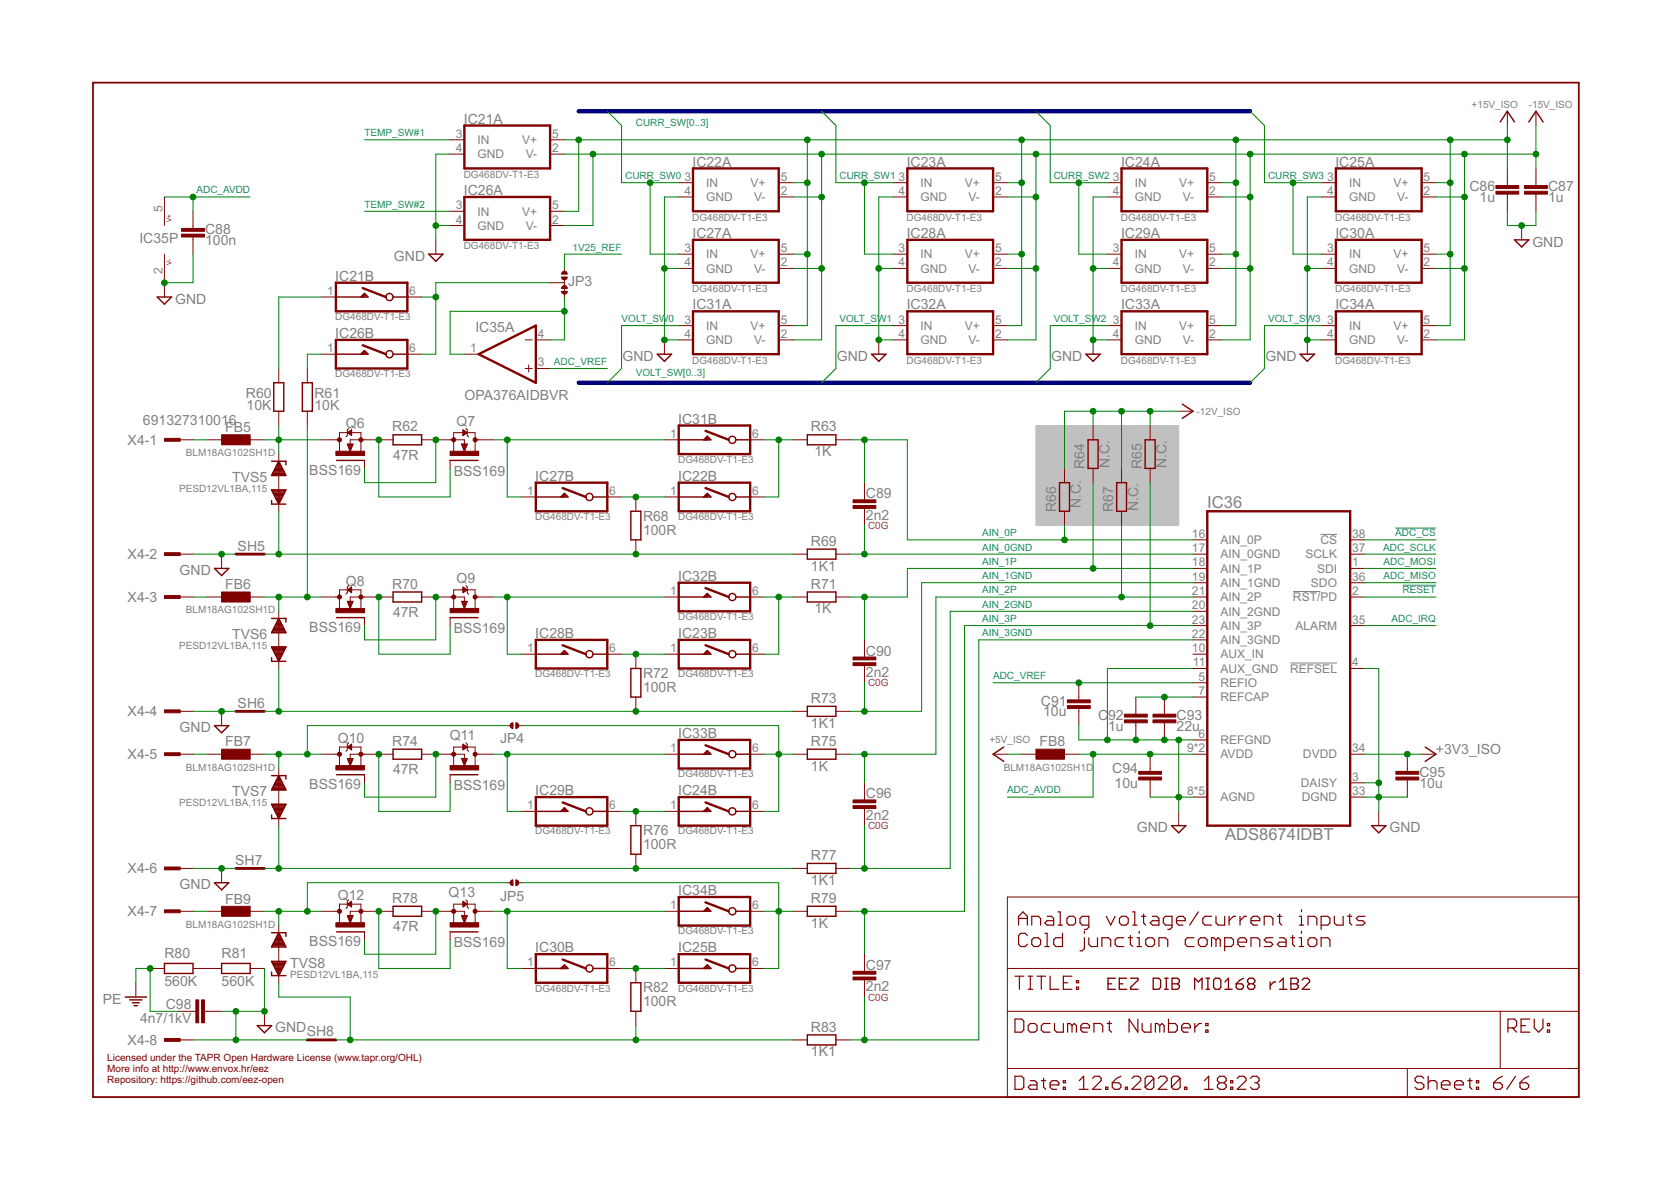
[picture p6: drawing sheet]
<svg xmlns="http://www.w3.org/2000/svg" width="297mm" height="210mm" viewBox="0 0 297 210" stroke-linecap="round" stroke-linejoin="round" font-family="sans-serif">
<defs><g id="words">
<g font-size="2.9" fill="#808080">
<text x="214.6" y="90.2">IC36</text>
<text x="217.8" y="149.3">ADS8674IDBT</text>
</g>
<g font-size="2.5" fill="#808080">
<text x="82.5" y="22">IC21A</text>
<text x="123.1" y="29.6">IC22A</text>
<text x="161.2" y="29.6">IC23A</text>
<text x="199.3" y="29.6">IC24A</text>
<text x="237.4" y="29.6">IC25A</text>
<text x="82.5" y="34.7">IC26A</text>
<text x="261.2" y="34">C86</text>
<text x="263" y="35.9">1u</text>
<text x="275.2" y="35.9">1u</text>
<text x="275.2" y="34">C87</text>
<text x="36.5" y="41.6">C88</text>
<text x="24.8" y="43.3">IC35P</text>
<text x="36.5" y="43.5">100n</text>
<text x="70" y="46.3">GND</text>
<text x="123.1" y="42.3">IC27A</text>
<text x="161.2" y="42.3">IC28A</text>
<text x="199.3" y="42.3">IC29A</text>
<text x="237.4" y="42.3">IC30A</text>
<text x="272.4" y="43.9">GND</text>
<text x="59.6" y="49.9">IC21B</text>
<text x="101" y="50.9">JP3</text>
<text x="31.1" y="54.1">GND</text>
<text x="84.5" y="59">IC35A</text>
<text x="123.1" y="55">IC31A</text>
<text x="161.2" y="55">IC32A</text>
<text x="199.3" y="55">IC33A</text>
<text x="237.4" y="55">IC34A</text>
<text x="59.6" y="60.1">IC26B</text>
<text x="110.7" y="64.2">GND</text>
<text x="148.8" y="64.2">GND</text>
<text x="186.8" y="64.2">GND</text>
<text x="224.9" y="64.2">GND</text>
<text x="43.7" y="70.7">R60</text>
<text x="55.9" y="70.7">R61</text>
<text x="82.6" y="71.1">OPA376AIDBVR</text>
<text x="25.4" y="75.5">691327310016</text>
<text x="40" y="76.8">FB5</text>
<text x="43.8" y="72.8">10K</text>
<text x="55.9" y="72.8">10K</text>
<text x="61.5" y="76.1">Q6</text>
<text x="69.7" y="76.7">R62</text>
<text x="81.1" y="75.6">Q7</text>
<text x="120.6" y="75.3">IC31B</text>
<text x="144.1" y="76.7">R63</text>
<text x="22.7" y="79.1">X4-1</text>
<text x="69.9" y="81.7">47R</text>
<text x="144.8" y="81.1">1K</text>
<text x="192.8" y="83.4" transform="rotate(-90 192.8 83.4)">R64</text>
<text x="197.2" y="83.3" transform="rotate(-90 197.2 83.3)">N.C.</text>
<text x="203" y="83.4" transform="rotate(-90 203 83.4)">R65</text>
<text x="207.4" y="83.3" transform="rotate(-90 207.4 83.3)">N.C.</text>
<text x="41.3" y="85.7">TVS5</text>
<text x="55" y="84.4">BSS169</text>
<text x="80.7" y="84.5">BSS169</text>
<text x="95.2" y="85.5">IC27B</text>
<text x="120.6" y="85.5">IC22B</text>
<text x="153.9" y="88.6">C89</text>
<text x="114.3" y="95.1">100R</text>
<text x="114.3" y="92.5">R68</text>
<text x="153.9" y="92.4">2n2</text>
<text x="187.7" y="91" transform="rotate(-90 187.7 91)">R66</text>
<text x="192.1" y="90.2" transform="rotate(-90 192.1 90.2)">N.C.</text>
<text x="197.9" y="91" transform="rotate(-90 197.9 91)">R67</text>
<text x="202.3" y="90.9" transform="rotate(-90 202.3 90.9)">N.C.</text>
<text x="22.7" y="99.4">X4-2</text>
<text x="42.2" y="97.9">SH5</text>
<text x="144.1" y="101.4">1K1</text>
<text x="144.1" y="97">R69</text>
<text x="22.7" y="107">X4-3</text>
<text x="31.9" y="102.2">GND</text>
<text x="40" y="104.7">FB6</text>
<text x="61.5" y="104.1">Q8</text>
<text x="69.7" y="104.6">R70</text>
<text x="81.1" y="103.6">Q9</text>
<text x="120.6" y="103.2">IC32B</text>
<text x="144.1" y="104.6">R71</text>
<text x="41.3" y="113.6">TVS6</text>
<text x="55" y="112.3">BSS169</text>
<text x="69.9" y="109.7">47R</text>
<text x="80.7" y="112.5">BSS169</text>
<text x="95.2" y="113.4">IC28B</text>
<text x="120.6" y="113.4">IC23B</text>
<text x="144.8" y="109">1K</text>
<text x="153.9" y="116.5">C90</text>
<text x="42.2" y="125.8">SH6</text>
<text x="114.3" y="123">100R</text>
<text x="114.3" y="120.5">R72</text>
<text x="144.1" y="124.9">R73</text>
<text x="153.9" y="120.3">2n2</text>
<text x="185" y="125.4">C91</text>
<text x="22.7" y="127.3">X4-4</text>
<text x="31.9" y="130.1">GND</text>
<text x="79.9" y="131.5">Q11</text>
<text x="120.6" y="131.2">IC33B</text>
<text x="144.1" y="129.3">1K1</text>
<text x="185.4" y="127.3">10u</text>
<text x="195.2" y="127.9">C</text>
<text x="197" y="129.9">1u</text>
<text x="197" y="127.9">92</text>
<text x="209.2" y="129.9">22u</text>
<text x="209.2" y="127.9">C93</text>
<text x="22.7" y="134.9">X4-5</text>
<text x="40" y="132.7">FB7</text>
<text x="60.1" y="132">Q10</text>
<text x="69.7" y="132.5">R74</text>
<text x="69.9" y="137.6">47R</text>
<text x="88.9" y="132.1">JP4</text>
<text x="144.1" y="137">1K</text>
<text x="144.1" y="132.5">R75</text>
<text x="184.8" y="132.7">FB8</text>
<text x="197.7" y="137.5">C94</text>
<text x="255.2" y="134">+3V3_ISO</text>
<text x="41.3" y="141.5">TVS7</text>
<text x="55" y="140.3">BSS169</text>
<text x="80.7" y="140.4">BSS169</text>
<text x="95.2" y="141.3">IC29B</text>
<text x="120.6" y="141.3">IC24B</text>
<text x="153.9" y="141.9">C96</text>
<text x="198.1" y="140">10u</text>
<text x="252.3" y="140">10u</text>
<text x="252.3" y="138.1">C95</text>
<text x="114.3" y="148.4">R76</text>
<text x="153.9" y="145.7">2n2</text>
<text x="202.1" y="147.9">GND</text>
<text x="247" y="147.9">GND</text>
<text x="22.7" y="155.2">X4-6</text>
<text x="41.8" y="153.7">SH7</text>
<text x="114.3" y="150.9">100R</text>
<text x="144.1" y="152.9">R77</text>
<text x="31.9" y="158">GND</text>
<text x="40" y="160.6">FB9</text>
<text x="60.1" y="159.9">Q12</text>
<text x="69.7" y="160.5">R78</text>
<text x="79.7" y="159.4">Q13</text>
<text x="88.9" y="160.1">JP5</text>
<text x="120.6" y="159.1">IC34B</text>
<text x="144.1" y="157.3">1K1</text>
<text x="144.1" y="160.5">R79</text>
<text x="22.7" y="162.9">X4-7</text>
<text x="69.9" y="165.5">47R</text>
<text x="144.1" y="164.9">1K</text>
<text x="29.2" y="170.2">R80</text>
<text x="39.4" y="170.2">R81</text>
<text x="51.6" y="172">TVS8</text>
<text x="55" y="168.2">BSS169</text>
<text x="80.7" y="168.3">BSS169</text>
<text x="95.2" y="169.3">IC30B</text>
<text x="120.6" y="169.3">IC25B</text>
<text x="153.9" y="172.4">C97</text>
<text x="18.3" y="178.5">PE</text>
<text x="29.2" y="175.3">560K</text>
<text x="29.5" y="179.4">C98</text>
<text x="39.4" y="175.3">560K</text>
<text x="114.3" y="178.9">100R</text>
<text x="114.3" y="176.3">R82</text>
<text x="153.9" y="176.2">2n2</text>
<text x="22.7" y="185.7">X4-8</text>
<text x="24.9" y="181.9">4n7/1kV</text>
<text x="48.9" y="183.4">GND</text>
<text x="54.5" y="184.2">SH8</text>
<text x="144.1" y="183.3">R83</text>
<text x="144.1" y="187.8">1K1</text>
</g>
<g font-size="2.1" fill="#808080">
<text x="81" y="24.5">3</text>
<text x="81" y="27">4</text>
<text x="84.9" y="25.6">IN</text>
<text x="84.9" y="28.2">GND</text>
<text x="92.8" y="25.6">V+</text>
<text x="93.4" y="28.2">V-</text>
<text x="98.2" y="24.5">5</text>
<text x="98.2" y="27">2</text>
<text x="121.7" y="32.1">3</text>
<text x="121.7" y="34.7">4</text>
<text x="125.5" y="33.2">IN</text>
<text x="125.5" y="35.8">GND</text>
<text x="133.4" y="33.2">V+</text>
<text x="134.1" y="35.8">V-</text>
<text x="138.8" y="32.1">5</text>
<text x="138.8" y="34.7">2</text>
<text x="159.7" y="32.1">3</text>
<text x="159.7" y="34.7">4</text>
<text x="163.6" y="33.2">IN</text>
<text x="163.6" y="35.8">GND</text>
<text x="171.5" y="33.2">V+</text>
<text x="172.2" y="35.8">V-</text>
<text x="176.9" y="32.1">5</text>
<text x="176.9" y="34.7">2</text>
<text x="197.8" y="32.1">3</text>
<text x="197.8" y="34.7">4</text>
<text x="201.7" y="33.2">IN</text>
<text x="201.7" y="35.8">GND</text>
<text x="209.6" y="33.2">V+</text>
<text x="210.3" y="35.8">V-</text>
<text x="215" y="32.1">5</text>
<text x="215" y="34.7">2</text>
<text x="235.9" y="32.1">3</text>
<text x="235.9" y="34.7">4</text>
<text x="239.8" y="33.2">IN</text>
<text x="239.8" y="35.8">GND</text>
<text x="247.7" y="33.2">V+</text>
<text x="248.4" y="35.8">V-</text>
<text x="253.1" y="32.1">5</text>
<text x="253.1" y="34.7">2</text>
<text x="28.9" y="37.8" transform="rotate(-90 28.9 37.8)">5</text>
<text x="81" y="37.2">3</text>
<text x="81" y="39.7">4</text>
<text x="84.9" y="38.3">IN</text>
<text x="84.9" y="40.8">GND</text>
<text x="92.8" y="38.3">V+</text>
<text x="93.4" y="40.8">V-</text>
<text x="98.2" y="37.2">5</text>
<text x="98.2" y="39.7">2</text>
<text x="121.7" y="44.8">3</text>
<text x="121.7" y="47.3">4</text>
<text x="125.5" y="45.9">IN</text>
<text x="133.4" y="45.9">V+</text>
<text x="138.8" y="44.8">5</text>
<text x="138.8" y="47.3">2</text>
<text x="159.7" y="44.8">3</text>
<text x="159.7" y="47.3">4</text>
<text x="163.6" y="45.9">IN</text>
<text x="171.5" y="45.9">V+</text>
<text x="176.9" y="44.8">5</text>
<text x="176.9" y="47.3">2</text>
<text x="197.8" y="44.8">3</text>
<text x="197.8" y="47.3">4</text>
<text x="201.7" y="45.9">IN</text>
<text x="209.6" y="45.9">V+</text>
<text x="215" y="44.8">5</text>
<text x="215" y="47.3">2</text>
<text x="235.9" y="44.8">3</text>
<text x="235.9" y="47.3">4</text>
<text x="239.8" y="45.9">IN</text>
<text x="247.7" y="45.9">V+</text>
<text x="253.1" y="44.8">5</text>
<text x="253.1" y="47.3">2</text>
<text x="28.9" y="48.7" transform="rotate(-90 28.9 48.7)">2</text>
<text x="58.2" y="52.4">1</text>
<text x="72.8" y="52.4">6</text>
<text x="125.5" y="48.5">GND</text>
<text x="134.1" y="48.5">V-</text>
<text x="163.6" y="48.5">GND</text>
<text x="172.2" y="48.5">V-</text>
<text x="201.7" y="48.5">GND</text>
<text x="210.3" y="48.5">V-</text>
<text x="239.8" y="48.5">GND</text>
<text x="248.4" y="48.5">V-</text>
<text x="121.7" y="57.5">3</text>
<text x="125.5" y="58.6">IN</text>
<text x="133.4" y="58.6">V+</text>
<text x="138.8" y="57.5">5</text>
<text x="159.7" y="57.5">3</text>
<text x="163.6" y="58.6">IN</text>
<text x="171.5" y="58.6">V+</text>
<text x="176.9" y="57.5">5</text>
<text x="197.8" y="57.5">3</text>
<text x="201.7" y="58.6">IN</text>
<text x="209.6" y="58.6">V+</text>
<text x="215" y="57.5">5</text>
<text x="235.9" y="57.5">3</text>
<text x="239.8" y="58.6">IN</text>
<text x="247.7" y="58.6">V+</text>
<text x="253.1" y="57.5">5</text>
<text x="58.2" y="62.6">1</text>
<text x="72.8" y="62.6">6</text>
<text x="83.6" y="62.6">1</text>
<text x="95.6" y="60">4</text>
<text x="95.6" y="65.1">3</text>
<text x="121.7" y="60">4</text>
<text x="125.5" y="61.2">GND</text>
<text x="134.1" y="61.2">V-</text>
<text x="138.8" y="60">2</text>
<text x="159.7" y="60">4</text>
<text x="163.6" y="61.2">GND</text>
<text x="172.2" y="61.2">V-</text>
<text x="176.9" y="60">2</text>
<text x="197.8" y="60">4</text>
<text x="201.7" y="61.2">GND</text>
<text x="210.3" y="61.2">V-</text>
<text x="215" y="60">2</text>
<text x="235.9" y="60">4</text>
<text x="239.8" y="61.2">GND</text>
<text x="248.4" y="61.2">V-</text>
<text x="253.1" y="60">2</text>
<text x="119.1" y="77.8">1</text>
<text x="133.7" y="77.8">6</text>
<text x="93.7" y="88">1</text>
<text x="108.3" y="88">6</text>
<text x="119.1" y="88">1</text>
<text x="133.7" y="88">6</text>
<text x="211.9" y="95.6">16</text>
<text x="240.4" y="95.6">38</text>
<text x="211.9" y="98.1">17</text>
<text x="211.9" y="100.7">18</text>
<text x="217" y="96.7">AIN_0P</text>
<text x="217" y="99.3">AIN_0GND</text>
<text x="217" y="101.8">AIN_1P</text>
<text x="232.1" y="99.3">SCLK</text>
<text x="234.1" y="101.8">SDI</text>
<text x="234.7" y="96.7">CS</text>
<text x="240.4" y="100.7">1</text>
<text x="240.4" y="98.1">37</text>
<text x="119.1" y="105.8">1</text>
<text x="133.7" y="105.8">6</text>
<text x="211.9" y="103.2">19</text>
<text x="211.9" y="105.8">21</text>
<text x="217" y="104.3">AIN_1GND</text>
<text x="217" y="106.9">AIN_2P</text>
<text x="229.8" y="106.9">RST/PD</text>
<text x="233" y="104.3">SDO</text>
<text x="240.4" y="105.8">2</text>
<text x="240.4" y="103.2">36</text>
<text x="211.9" y="108.3">20</text>
<text x="211.9" y="113.4">22</text>
<text x="211.9" y="110.8">23</text>
<text x="217" y="109.4">AIN_2GND</text>
<text x="217" y="112">AIN_3P</text>
<text x="230.3" y="112">ALARM</text>
<text x="240.4" y="110.8">35</text>
<text x="93.7" y="115.9">1</text>
<text x="108.3" y="115.9">6</text>
<text x="119.1" y="115.9">1</text>
<text x="133.7" y="115.9">6</text>
<text x="211.9" y="115.9">10</text>
<text x="212" y="118.5">11</text>
<text x="217" y="117">AUX_IN</text>
<text x="217" y="119.6">AUX_GND</text>
<text x="217" y="114.5">AIN_3GND</text>
<text x="229.4" y="119.6">REFSEL</text>
<text x="240.4" y="118.5">4</text>
<text x="213.1" y="121">5</text>
<text x="213.1" y="123.5">7</text>
<text x="217" y="122.1">REFIO</text>
<text x="217" y="124.6">REFCAP</text>
<text x="213.1" y="131.1">6</text>
<text x="119.1" y="133.7">1</text>
<text x="133.7" y="133.7">6</text>
<text x="211" y="133.7">9*2</text>
<text x="217" y="132.3">REFGND</text>
<text x="217" y="134.8">AVDD</text>
<text x="231.6" y="134.8">DVDD</text>
<text x="240.4" y="133.7">34</text>
<text x="93.7" y="143.8">1</text>
<text x="108.3" y="143.8">6</text>
<text x="119.1" y="143.8">1</text>
<text x="133.7" y="143.8">6</text>
<text x="211" y="141.3">8*5</text>
<text x="217" y="142.4">AGND</text>
<text x="231.3" y="139.9">DAISY</text>
<text x="231.4" y="142.4">DGND</text>
<text x="240.4" y="138.8">3</text>
<text x="240.4" y="141.3">33</text>
<text x="119.1" y="161.6">1</text>
<text x="133.7" y="161.6">6</text>
<text x="93.7" y="171.8">1</text>
<text x="108.3" y="171.8">6</text>
<text x="119.1" y="171.8">1</text>
<text x="133.7" y="171.8">6</text>
</g>
<g font-size="1.8" fill="#008080">
<text x="113" y="22.3">CURR_SW[0..3]</text>
<text x="64.8" y="24.2">TEMP_SW#1</text>
<text x="34.9" y="34.4">ADC_AVDD</text>
<text x="111.1" y="31.8">CURR_SW0</text>
<text x="149.2" y="31.8">CURR_SW1</text>
<text x="187.3" y="31.8">CURR_SW2</text>
<text x="225.4" y="31.8">CURR_SW3</text>
<text x="64.8" y="36.9">TEMP_SW#2</text>
<text x="101.8" y="44.5">1V25_REF</text>
<text x="110.5" y="57.2">VOLT_SW0</text>
<text x="149.2" y="57.2">VOLT_SW1</text>
<text x="187.3" y="57.2">VOLT_SW2</text>
<text x="225.4" y="57.2">VOLT_SW3</text>
<text x="98.5" y="64.8">ADC_VREF</text>
<text x="113" y="66.7">VOLT_SW[0..3]</text>
<text x="174.6" y="95.3">AIN_0P</text>
<text x="248" y="95.3">ADC_CS</text>
<text x="174.6" y="100.4">AIN_1P</text>
<text x="174.6" y="97.9">AIN_0GND</text>
<text x="245.9" y="97.9">ADC_SCLK</text>
<text x="246" y="100.4">ADC_MOSI</text>
<text x="174.6" y="105.5">AIN_2P</text>
<text x="174.6" y="102.9">AIN_1GND</text>
<text x="246" y="102.9">ADC_MISO</text>
<text x="249.3" y="105.5">RESET</text>
<text x="174.6" y="110.6">AIN_3P</text>
<text x="174.6" y="113.1">AIN_3GND</text>
<text x="174.6" y="108">AIN_2GND</text>
<text x="247.4" y="110.6">ADC_IRQ</text>
<text x="176.5" y="120.7">ADC_VREF</text>
<text x="179.1" y="141">ADC_AVDD</text>
</g>
<g font-size="1.8" fill="#808080">
<text x="261.6" y="19.1">+15V_ISO</text>
<text x="271.8" y="19.1">-15V_ISO</text>
<text x="82.4" y="31.6">DG468DV-T1-E3</text>
<text x="123.1" y="39.2">DG468DV-T1-E3</text>
<text x="161.2" y="39.2">DG468DV-T1-E3</text>
<text x="199.3" y="39.2">DG468DV-T1-E3</text>
<text x="237.3" y="39.2">DG468DV-T1-E3</text>
<text x="82.4" y="44.3">DG468DV-T1-E3</text>
<text x="123.1" y="51.9">DG468DV-T1-E3</text>
<text x="161.2" y="51.9">DG468DV-T1-E3</text>
<text x="199.3" y="51.9">DG468DV-T1-E3</text>
<text x="237.3" y="51.9">DG468DV-T1-E3</text>
<text x="59.6" y="56.9">DG468DV-T1-E3</text>
<text x="123.1" y="64.6">DG468DV-T1-E3</text>
<text x="161.2" y="64.6">DG468DV-T1-E3</text>
<text x="199.3" y="64.6">DG468DV-T1-E3</text>
<text x="237.3" y="64.6">DG468DV-T1-E3</text>
<text x="59.6" y="67.1">DG468DV-T1-E3</text>
<text x="212.7" y="73.7">-12V_ISO</text>
<text x="33" y="81.1">BLM18AG102SH1D</text>
<text x="120.6" y="82.3">DG468DV-T1-E3</text>
<text x="31.8" y="87.4">PESD12VL1BA,115</text>
<text x="95.2" y="92.4">DG468DV-T1-E3</text>
<text x="120.6" y="92.4">DG468DV-T1-E3</text>
<text x="33" y="109">BLM18AG102SH1D</text>
<text x="120.6" y="110.2">DG468DV-T1-E3</text>
<text x="31.8" y="115.4">PESD12VL1BA,115</text>
<text x="95.2" y="120.4">DG468DV-T1-E3</text>
<text x="120.6" y="120.4">DG468DV-T1-E3</text>
<text x="33" y="137">BLM18AG102SH1D</text>
<text x="175.9" y="132.1">+5V_ISO</text>
<text x="178.4" y="137">BLM18AG102SH1D</text>
<text x="31.8" y="143.3">PESD12VL1BA,115</text>
<text x="120.6" y="138.2">DG468DV-T1-E3</text>
<text x="95.2" y="148.3">DG468DV-T1-E3</text>
<text x="120.6" y="148.3">DG468DV-T1-E3</text>
<text x="33" y="164.9">BLM18AG102SH1D</text>
<text x="120.6" y="166.1">DG468DV-T1-E3</text>
<text x="51.6" y="173.8">PESD12VL1BA,115</text>
<text x="95.2" y="176.2">DG468DV-T1-E3</text>
<text x="120.6" y="176.2">DG468DV-T1-E3</text>
</g>
<g font-size="1.8" fill="#800080">
<text x="154.3" y="94">C0G</text>
<text x="154.3" y="122">C0G</text>
<text x="154.3" y="147.4">C0G</text>
<text x="154.3" y="177.8">C0G</text>
</g>
<g font-size="1.8" fill="#800000">
<text x="19.1" y="188.6">Licensed under the TAPR Open Hardware License (www.tapr.org/OHL)</text>
<text x="19.1" y="190.5">More info at http://www.envox.hr/eez</text>
<text x="19.1" y="192.4">Repository: https://github.com/eez-open</text>
</g>
<g font-size="1.1" fill="#800000">
<text x="30.5" y="39.5" transform="rotate(-90 30.5 39.5)">V+</text>
<text x="30.5" y="47.1" transform="rotate(-90 30.5 47.1)">V-</text>
</g>
</g></defs>
<path d="M184.1 75.6h25.4v17.8h-25.4z" fill="#c0c0c0" stroke="#c0c0c0" stroke-width=".18"/>
<path d="M234.7 95h3M229.4 117.8h8.3M229.8 105.1h4.9" fill="none" stroke="#808080" stroke-width=".18"/>
<g fill="none" stroke="#800000" stroke-width=".21">
<path d="M180.4 173.5h1.6M181.1 164.4v-1.5l.7-.8 .8 .8v1.5M181.1 163.2h1.5M181.2 173.5v2.3M182.6 166.3l-.4-.4h-.7l-.4 .4v1.5l.4 .4h.7l.4-.4M182.8 173.5h.8M182.8 175.8h.8M183.2 173.5v2.3M183.4 164.4v-1.5h1.2l.4 .3v1.2M183.8 166.7h.8l.4 .3v.8l-.4 .4h-.8l-.4-.4v-.8zM184.3 173.5h1.6M185.1 173.5v2.3"/>
<path d="M185.7 165.9h.4v2.3M185.7 168.2h.8M186.1 162.9h.8l.4 .3v1.2h-1.2l-.4-.4 .4-.4h1.2M186.7 173.5v2.3h1.5M188.1 164.4h.8M188.1 162.1h.4v2.3M188.9 165.9v2.3h-1.2l-.4-.4v-.8l.4-.3h1.2M189 174.7h.8M189.7 163.2l.3-.3h.8l.4 .3v.8l-.4 .4h-.8l-.3-.4zM190.6 173.5h-1.6v2.3h1.6M191.3 175.5h.4v.3h-.4zM191.3 174.3h.4v.4h-.4z"/>
<path d="M192.8 166.7v1.9l-.4 .4h-.4M192.8 165.5v.4M193.5 164.4h-1.1l-.4-.4v-.8l.4-.3h1.1v1.9l-.4 .4h-.3M193.5 166.7v1.1l.4 .4h1.2v-1.5M195.9 168.2v-1.5h1.1l.4 .3v1.2M196.7 162.9l.7 1.5 .8-1.5M199 163.2l.4-.3h.8l.4 .3v.8l-.4 .4h-.8l-.4-.4zM199.8 166.7h-1.2l-.4 .3v.8l.4 .4h1.2M200.6 166.7h.7M200.9 166.3v1.5l.4 .4M201.3 164.4h.8M201.3 162.1h.4v2.3"/>
<path d="M202.1 168.2h.8M202.1 166.7h.4v1.5M202.5 165.5v.4M202.9 162.9h.8M203.3 162.5v1.5l.4 .4M203.7 167l.4-.3h.8l.3 .3v.8l-.3 .4h-.8l-.4-.4zM204.9 162.9h.7l.4 .3v1.2h-1.1l-.5-.4 .5-.4h1.1M206 168.2v-1.5h1.2l.4 .3v1.2M208.3 164.4h-1.1l-.4-.4v-.8l.4-.3h1.1v1.9l-.3 .4h-.4M209.1 163.6h1.6v-.4l-.4-.3h-.8l-.4 .3v.8l.4 .4h.8M212.2 166.7h-1.1l-.4 .3v.8l.4 .4h1.1M213 162.1l-1.5 2.3"/>
<path d="M213 167l.4-.3h.8l.4 .3v.8l-.4 .4h-.8l-.4-.4zM215.4 162.9h-1.2l-.4 .3v.8l.4 .4h1.2M216.2 162.9v1.1l.3 .4h1.2v-1.5M216.2 167v1.2M216.2 167l-.4-.3h-.4v1.5M216.2 167l.3-.3 .4 .3v1.2M217.7 168.2h1.2l.4-.4v-.8l-.4-.3h-1.2v2.3M218.5 162.9v1.5M219.6 162.9h-.3l-.8 .7M220 167.4h1.6v-.4l-.4-.3h-.8l-.4 .3v.8l.4 .4h.8M220.4 162.9v1.5M221.6 162.9h-.4l-.8 .7"/>
<path d="M222.4 163.6h1.5v-.4l-.4-.3h-.7l-.4 .3v.8l.4 .4h.7M222.4 168.2v-1.5h1.1l.4 .3v1.2M224.7 164.4v-1.5h1.2l.4 .3v1.2M226.3 166.7h-1.2l-.4 .3 .4 .4h.8l.4 .4-.4 .4h-1.2M227.1 162.9h.7M227.5 162.5v1.5l.3 .4M227.5 166.7h.7l.4 .3v1.2h-1.1l-.4-.4 .4-.4h1.1M229.4 166.7h.8M229.8 166.3v1.5l.4 .4M230.9 162.9h.5v1.5M230.9 164.4h.8M230.9 166.7h.5v1.5"/>
<path d="M230.9 168.2h.8M231.4 161.7v.4M231.4 165.5v.4M232.5 164.4v-1.5h1.2l.4 .3v1.2M232.5 167l.4-.3h.8l.4 .3v.8l-.4 .4h-.8l-.4-.4zM234.8 164.4h1.2l.4-.4v-.8l-.4-.3h-1.2v2.3M234.8 168.2v-1.5h1.2l.4 .3v1.2M237.2 162.9v1.1l.4 .4h1.2v-1.5M239.5 162.9h.8M239.9 162.5v1.5l.4 .4M242.7 162.9h-1.2l-.4 .3 .4 .4h.8l.4 .4-.4 .4h-1.2M180.4 181.1h1.2l.4 .4v1.6l-.4 .4h-1.2z"/>
<path d="M180.4 191.3h1.2l.4 .4v1.5l-.4 .4h-1.2zM182.8 182.3l.4-.4h.7l.4 .4v.8l-.4 .4h-.7l-.4-.4zM183.2 192.1h.7l.4 .3v1.2h-1.1l-.4-.4 .4-.4h1.1M185.1 192.1h.8M185.5 191.7v1.5l.4 .4M186.7 192.8h1.5v-.4l-.4-.3h-.8l-.3 .3v.8l.3 .4h.8M186.7 181.9h-1.2l-.4 .4v.8l.4 .4h1.2M187.5 181.9v1.2l.3 .4h1.2v-1.6M189 193.2h.4v.4h-.4zM189 192.1h.4v.3h-.4zM190.6 182.3l-.4-.4h-.4v1.6M190.6 182.3l.4-.4 .3 .4v1.2"/>
<path d="M190.6 182.3v1.2M191.9 193.6h1.5M191.9 192.1l.7-.8v2.3M192.1 182.7h1.6v-.4l-.4-.4h-.8l-.4 .4v.8l.4 .4h.8M194.2 191.7l.4-.4h.8l.3 .4v.4l-1.5 1.5h1.5M194.5 183.5v-1.6h1.1l.4 .4v1.2M196.5 193.2h.4v.4h-.4zM196.8 181.9h.8M197.2 181.5v1.6l.4 .4M197.7 192.4h1.2l.4 .4v.4l-.4 .4h-.8l-.4-.4zM199.3 191.3l-.8 .4-.8 .7M200 193.2h.4v.4h-.4z"/>
<path d="M201.2 191.7l.4-.4h.8l.4 .4v.4l-1.6 1.5h1.6M202.3 181.1v2.4l-1.6-2.4v2.4M203 181.9v1.2l.4 .4h1.2v-1.6M205.1 191.7v1.5l-.4 .4h-.8l-.3-.4M205.1 191.7l-.4-.4h-.8l-.3 .4v1.5M205.1 191.7l-1.5 1.5M205.9 191.7l.4-.4h.8l.4 .4v.4l-1.6 1.5h1.6M206.2 182.3l-.4-.4h-.4v1.6M206.2 182.3v1.2M206.2 182.3l.3-.4 .4 .4v1.2M207.7 181.1v2.4h1.2l.4-.4v-.8l-.4-.4h-1.2M209.8 191.7v1.5l-.4 .4h-.8l-.4-.4"/>
<path d="M209.8 191.7l-.4-.4h-.8l-.4 .4v1.5M209.8 191.7l-1.6 1.5M210.1 182.7h1.5v-.4l-.4-.4h-.8l-.3 .4v.8l.3 .4h.8M210.6 193.2h.4v.4h-.4zM212.4 181.9v1.6M213.6 181.9h-.4l-.8 .8M214.1 193.6h1.5M214.1 192.1l.8-.8v2.3M214.3 183.1h.4v.4h-.4zM214.3 181.9h.4v.4h-.4zM216.8 192.4l-.4 .4v.4l.4 .4h.8l.4-.4v-.4l-.4-.4M216.8 192.4l-.4-.3v-.4l.4-.4h.8l.4 .4v.4l-.4 .3"/>
<path d="M216.8 192.4h.8M218.8 193.2h.3v.4h-.3zM218.8 192.1h.3v.3h-.3zM219.9 191.7l.4-.4h.8l.4 .4v.4l-1.6 1.5h1.6M222.3 191.7l.4-.4h.7l.4 .4v.4l-.4 .3M223 192.4h.4M223.4 192.4l.4 .4v.4l-.4 .4h-.7l-.4-.4M253.1 191.7l-.4-.4h-.8l-.4 .4v.4l.4 .3h.8l.4 .4v.4l-.4 .4h-.8l-.4-.4M253.9 192.4l.4-.3h.8l.3 .3v1.2M253.9 191.3v2.3M256.2 192.8h1.6v-.4l-.4-.3h-.8l-.4 .3v.8l.4 .4h.8M258.6 192.8h1.5v-.4l-.4-.3h-.7l-.4 .3v.8l.4 .4h.7"/>
<path d="M260.9 192.1h.8M261.3 191.7v1.5l.4 .4M262.4 193.2h.4v.4h-.4zM262.4 192.1h.4v.3h-.4zM265.5 192.4h1.2l.4 .4v.4l-.4 .4h-.8l-.4-.4zM267.1 191.3l-.8 .4-.8 .7M268.1 182.7h1.1l.4-.4v-.8l-.4-.4h-1.1v2.4M268.8 182.7l.8 .8M269.4 191.3l-1.6 2.3M270.2 192.4h1.2l.3 .4v.4l-.3 .4h-.8l-.4-.4zM270.4 182.3h.8M271.7 191.3l-.7 .4-.8 .7"/>
<path d="M271.9 181.1h-1.5v2.4h1.5M272.7 181.1v1.6l.8 .8 .8-.8v-1.6M275.1 183.1h.4v.4h-.4zM275.1 181.9h.4v.4h-.4z"/>
</g>
<path d="M16.5 14.7h264.1v180.3h-264.1z" fill="none" stroke="#800000" stroke-width=".32"/>
<g fill="none" stroke="#800000" stroke-width=".18">
<path d="M267.9 19.8v2.5M273 19.8v2.5M29.2 35v5.1M34.3 37.5v3.1M80 24.8h2.5M80 27.4h2.5M80 37.5h2.5M97.8 24.8h2.5M97.8 27.4h2.5M97.8 37.5h2.5M120.6 32.5h2.6M120.6 35h2.6"/>
<path d="M138.4 32.5h2.6M138.4 35h2.6M158.7 32.5h2.6M158.7 35h2.6M176.5 32.5h2.6M176.5 35h2.6M196.8 32.5h2.6M196.8 35h2.6M214.6 32.5h2.5M214.6 35h2.5M234.9 32.5h2.6M234.9 35h2.6"/>
<path d="M252.7 32.5h2.5M252.7 35h2.5M267.9 29.9v3.1M267.9 34.5v3M273 29.9v3.1M273 34.5v3M29.2 45.2v7.6M34.3 42.1v3.1M57.2 52.8h2.5M72.4 52.8h2.6M77.5 42.6v2.6M80 40.1h2.5"/>
<path d="M97.8 40.1h2.5M97.8 50.2h2.5M100.3 47.7v.8M100.3 49.5v3.3M120.6 57.9h2.6M120.6 45.2h2.6M120.6 47.7h2.6M138.4 57.9h2.6M138.4 45.2h2.6M138.4 47.7h2.6M158.7 57.9h2.6M158.7 45.2h2.6"/>
<path d="M158.7 47.7h2.6M176.5 57.9h2.6M176.5 45.2h2.6M176.5 47.7h2.6M196.8 57.9h2.6M196.8 45.2h2.6M196.8 47.7h2.6M214.6 57.9h2.5M214.6 45.2h2.5M214.6 47.7h2.5M234.9 57.9h2.6M234.9 45.2h2.6"/>
<path d="M234.9 47.7h2.6M252.7 57.9h2.5M252.7 45.2h2.5M252.7 47.7h2.5M270.5 40.1v2.5M31.8 78.2h2.5M36.9 78.2h2.5M44.5 78.2h2.5M49.6 65.5v2.5M49.6 73.1v2.5M54.6 65.5v2.5M54.6 73.1v2.5"/>
<path d="M57.2 78.2h3.1M57.2 62.9h2.5M61.7 78.9h1.1l-.5 1.3zM61.7 79h1M61.7 76.9l.8-.5v1zM61.8 79.1h.9M61.8 79.2h.9M61.9 79.3h.7M61.9 77h.6M61.9 76.8h.6M61.9 79.4h.6M62 79.6h.5"/>
<path d="M62 76.1l-.3 .3v1l-.2 .3M62 79.7h.5M62.1 79.8h.3M62.1 77.2h.4M62.1 76.7h.4M62.1 79.9h.3M62.3 77.3h.2M62.3 76.5h.2M62.5 77.4h.1M62.5 76.4h.1M69.9 78.2h-7.6v.9M72.4 62.9h2.6"/>
<path d="M75 78.2h7.5v.9M82 78.9h1.1l-.6 1.3zM82.1 79h1M82.1 79.1h.9M82.1 79.2h.9M82.2 79.3h.7M82.3 79.4h.6M82.3 79.6h.5M82.3 76.4l.8 .5-.8 .5zM82.3 77.4h.1M82.3 77.3h.2M82.3 77.2h.4"/>
<path d="M82.3 77h.6M82.3 76.8h.6M82.3 76.7h.4M82.3 76.5h.2M82.3 76.4h.1M82.3 79.7h.5M82.4 79.8h.3M82.4 79.9h.3M82.5 62.9h2.6M82.8 76.1l.3 .3v1l.2 .3M84.5 78.2h3.1M93.3 65.5h1.3"/>
<path d="M93.3 60.4h1.3M94 64.9v1.2M95.2 65.5h2.6M95.2 60.4h2.6M118.1 78.2h2.5M118.1 60.4v2.5M120.6 60.4h2.6M133.3 78.2h2.6M138.4 60.4h2.6M141 78.2h2.5M148.6 78.2h2.5M156.2 60.4v2.5"/>
<path d="M158.7 60.4h2.6M176.5 60.4h2.6M194.3 60.4v2.5M194.3 75.6v2.6M196.8 60.4h2.6M204.4 75.6v2.6M209.5 73.1h2.6M214.6 60.4h2.5M232.4 60.4v2.5M234.9 60.4h2.6M252.7 60.4h2.5M31.8 98.5h2.5"/>
<path d="M39.4 98.5v2.5M49.6 80.7v10.2M60.3 80.2v-3.3h3.9v3.3M62.2 80.1h.1M62.2 80.2h.1M64.8 81.8v1.4M80 81.8v1.4M82.5 80.1h.1M82.5 80.2h.1M84.5 80.2v-3.3h-3.9v3.3M92.7 88.3h2.5M107.9 88.3h2.6"/>
<path d="M113 88.3v2.6M113 95.9v2.6M118.1 88.3h2.5M133.3 88.3h2.6M141 98.5h2.5M148.6 98.5h2.5M153.7 85.8v3M153.7 90.4v3M189.2 83.2v2.6M189.2 90.9v2.5M194.3 83.2v2.6M199.4 83.2v2.6"/>
<path d="M199.4 90.9v2.5M204.4 83.2v2.6M212.1 95.9h2.5M212.1 98.5h2.5M240 95.9h2.5M240 98.5h2.5M31.8 106.1h2.5M36.9 106.1h2.5M44.5 106.1h2.5M49.6 108.6v10.2M57.2 106.1h3.1M60.3 108.1v-3.3h3.9v3.3"/>
<path d="M61.7 104.8l.8-.5v1zM61.7 106.9h1.1l-.5 1.2zM61.8 106.9h.9M61.8 107.1h.9M61.8 104.9h.7M61.8 107.2h.8M61.8 104.8h.7M61.9 107.3h.7M62 107.4h.5M62 104.1l-.3 .2v1l-.2 .3M62 107.5h.5M62 105h.5"/>
<path d="M62 104.6h.5M62.1 107.7h.3M62.1 107.8h.3M62.1 107.9h.2M62.2 105.1h.3M62.2 108h.1M62.2 104.5h.3M62.4 105.2h.1M62.4 104.4h.1M64.8 109.8v1.4M69.9 106.1h-7.6v.9M75 106.1h7.5v.9"/>
<path d="M80 109.8v1.4M82 106.9h1.1l-.6 1.2zM82.1 106.9h.9M82.1 107.1h.9M82.2 107.2h.8M82.2 107.3h.7M82.3 107.4h.5M82.3 104.3l.8 .5-.8 .5zM82.3 105.2h.1M82.3 105.1h.3M82.3 105h.5M82.3 104.9h.7"/>
<path d="M82.3 104.8h.7M82.3 104.6h.5M82.3 104.5h.3M82.3 104.4h.1M82.3 107.5h.5M82.4 107.7h.3M82.4 107.8h.3M82.5 107.9h.2M82.5 108h.1M82.8 104.1l.3 .2v1l.2 .3M84.5 106.1h3.1M84.5 108.1v-3.3h-3.9v3.3"/>
<path d="M92.7 116.3h2.5M107.9 116.3h2.6M113 116.3v2.5M118.1 106.1h2.5M118.1 116.3h2.5M133.3 106.1h2.6M133.3 116.3h2.6M141 106.1h2.5M148.6 106.1h2.5M153.7 113.7v3.1M153.7 118.3v3M212.1 101h2.5"/>
<path d="M212.1 106.1h2.5M212.1 118.8h2.5M212.1 116.3h2.5M212.1 103.6h2.5M212.1 108.6h2.5M212.1 113.7h2.5M212.1 111.2h2.5M240 101h2.5M240 106.1h2.5M240 118.8h2.5M240 103.6h2.5M240 111.2h2.5"/>
<path d="M31.8 134h2.5M31.8 126.4h2.5M36.9 134h2.5M39.4 126.4v2.6M44.5 134h2.5M49.6 136.6v10.1M57.2 134h3.1M60.3 136.1v-3.3h3.9v3.3M61.7 132.8l.8-.5v1zM61.7 134.8h1.1l-.5 1.3zM61.8 132.8h.7M61.8 134.9h.9"/>
<path d="M61.8 135h.9M61.9 135.2h.7M61.9 132.9h.6M61.9 135.3h.7M62 132.6h.5M62 135.4h.5M62 132l-.3 .3v1l-.2 .2M62 135.5h.5M62.1 133h.4M62.1 135.6h.3M62.1 135.8h.3M62.1 132.5h.4"/>
<path d="M62.2 135.9h.1M62.2 136h.1M62.3 133.1h.2M62.3 132.4h.2M62.4 133.2h.1M62.5 132.3h.1M64.8 137.7v1.4M69.9 134h-7.6v.9M75 134h7.5v.9M80 137.7v1.4M82 134.8h1.1l-.6 1.3zM82.1 134.9h.9"/>
<path d="M82.1 135h.9M82.2 135.2h.7M82.3 135.3h.6M82.3 132.3l.8 .5-.8 .5zM82.3 135.4h.5M82.3 133.2h.1M82.3 133.1h.2M82.3 133h.4M82.3 132.9h.6M82.3 132.8h.7M82.3 132.6h.5M82.3 132.5h.4"/>
<path d="M82.3 132.4h.2M82.3 132.3h.1M82.3 135.5h.5M82.4 135.6h.3M82.4 135.8h.3M82.5 135.9h.1M82.5 136h.1M82.8 132l.3 .3v1l.2 .2M84.5 134h3.1M84.5 136.1v-3.3h-3.9v3.3M90.2 129h.7M91.9 129h.8"/>
<path d="M113 123.9v2.5M118.1 134h2.5M133.3 134h2.6M141 134h2.5M141 126.4h2.5M148.6 134h2.5M148.6 126.4h2.5M153.7 139.1v3.1M176.5 134h2.6M181.6 134h2.5M189.2 134h2.6M191.8 121.3v3.1"/>
<path d="M191.8 125.9v3.1M201.9 123.9v3M201.9 128.5v3M204.4 134v3.1M204.4 138.6v3.1M207 123.9v3M207 128.5v3M212.1 121.3h2.5M212.1 131.5h2.5M212.1 123.9h2.5M212.1 134h2.5M240 139.1h2.5"/>
<path d="M240 134h2.5M250.2 134v3.1M250.2 138.6v3.1M252.7 134h2.5M31.8 154.3h2.5M39.4 154.3v2.6M62 159.9l-.3 .3v1l-.2 .3M82.8 159.9l.3 .3v1l.2 .3M90.2 156.9h.7M91.9 156.9h.8M92.7 144.2h2.5M107.9 144.2h2.6"/>
<path d="M113 144.2v2.5M113 151.8v2.5M118.1 144.2h2.5M133.3 144.2h2.6M141 154.3h2.5M148.6 154.3h2.5M153.7 143.7v3M179.1 159.4h101.5v35.6h-101.5zM209.5 144.2v2.5M212.1 141.7h2.5M240 141.7h2.5M245.1 144.2v2.5"/>
<path d="M24.2 174.7v2.5M26.7 172.1h2.5M31.8 179.7h3M31.8 162h2.5M34.3 172.1h5.1M36.3 179.7h3.1M36.9 162h2.5M44.5 172.1h2.5M44.5 162h2.5M47 179.7v2.6M49.6 164.5v10.2M57.2 162h3.1"/>
<path d="M60.3 164v-3.3h3.9v3.3M61.7 160.7l.8-.5v1zM61.7 162.7h1.1l-.5 1.3zM61.8 162.8h.9M61.8 160.7h.7M61.8 162.9h.9M61.8 163h.8M61.9 160.6h.6M61.9 163.2h.7M62 163.3h.5M62 160.8h.5M62 163.4h.5"/>
<path d="M62 163.5h.4M62.1 160.5h.4M62.1 163.6h.3M62.1 163.7h.3M62.1 161h.4M62.2 163.9h.1M62.2 164h.1M62.2 160.4h.3M62.3 161.1h.2M62.4 160.3h.1M64.8 165.6v1.4M69.9 162h-7.6v.9"/>
<path d="M75 162h7.5v.9M80 165.6v1.4M82 162.7h1.1l-.6 1.3zM82.1 162.8h1M82.1 162.9h.9M82.2 163h.8M82.2 163.2h.7M82.3 163.3h.5M82.3 160.2l.8 .5-.8 .5zM82.3 161.1h.2M82.3 161h.4M82.3 160.8h.5"/>
<path d="M82.3 160.7h.7M82.3 160.6h.6M82.3 160.5h.4M82.3 160.4h.3M82.3 160.3h.1M82.3 163.4h.5M82.4 163.5h.4M82.4 163.6h.3M82.5 163.7h.2M82.5 163.9h.1M82.5 164h.1M84.5 162h3.1"/>
<path d="M84.5 164v-3.3h-3.9v3.3M92.7 172.1h2.5M107.9 172.1h2.6M113 172.1v2.6M113 179.7v2.6M118.1 172.1h2.5M118.1 162h2.5M133.3 172.1h2.6M133.3 162h2.6M141 162h2.5M148.6 162h2.5M153.7 169.6v3"/>
<path d="M153.7 174.2v3M179.1 179.7h101.5M179.1 172.1h101.5M266.7 179.7v10.2M31.8 184.8h2.5M141 184.8h2.5M148.6 184.8h2.5M179.1 189.9h101.5M250.2 189.9v5.1"/>
</g>
<g fill="none" stroke="#800000" stroke-width=".23">
<path d="M197 174.9h.6M198.3 173.9h-1.3v1.9h1.3M199 174.9h.6M200.3 173.9h-1.3v1.9h1.3M201 173.9h1.3v.3l-1.3 1.3v.3h1.3M205 173.9h1l.3 .3v1.3l-.3 .3h-1zM207 173.9h.7M207 175.8h.7M207.3 173.9v1.9M208.3 173.9h1l.4 .3v.3l-.4 .4 .4 .3v.3l-.4 .3h-1zM208.3 174.9h1M212.4 175.8v-1.9l.6 .6 .7-.6v1.9"/>
<path d="M214.4 173.9h.6M214.4 175.8h.6M214.7 173.9v1.9M216 173.9h.7l.3 .3v1.3l-.3 .3h-.7l-.3-.3v-1.3zM217.7 175.8h1.3M217.7 174.5l.7-.6v1.9M219.8 174.9h.9l.3 .3v.3l-.3 .3h-.6l-.3-.3zM221 173.9l-.6 .3-.6 .7M222.1 174.9l-.3-.4v-.3l.3-.3h.6l.4 .3v.3l-.4 .4M222.1 174.9l-.3 .3v.3l.3 .3h.6l.4-.3v-.3l-.4-.3M222.1 174.9h.6M225.8 174.5v1.3"/>
<path d="M226.8 174.5h-.4l-.6 .7M227.5 175.8h1.3M227.5 174.5l.6-.6v1.9M229.5 173.9h.9l.4 .3v.3l-.4 .4 .4 .3v.3l-.4 .3h-.9zM229.5 174.9h.9M231.5 174.2l.3-.3h.7l.3 .3v.3l-1.3 1.3h1.3"/>
</g>
<g fill="none" stroke="#800000" stroke-width=".42">
<path d="M82.5 22.3h15.3v7.6h-15.3zM82.5 35h15.3v7.6h-15.3zM123.2 29.9h15.2v7.6h-15.2zM161.3 29.9h15.2v7.6h-15.2zM199.4 29.9h15.2v7.6h-15.2zM237.5 29.9h15.2v7.6h-15.2zM59.7 50.2h12.7v5.1h-12.7zM64.5 51.2l4.1 1.6M123.2 42.6h15.2v7.6h-15.2zM123.2 55.3h15.2v7.6h-15.2zM161.3 55.3h15.2v7.6h-15.2zM161.3 42.6h15.2v7.6h-15.2z"/>
<path d="M199.4 42.6h15.2v7.6h-15.2zM199.4 55.3h15.2v7.6h-15.2zM237.5 55.3h15.2v7.6h-15.2zM237.5 42.6h15.2v7.6h-15.2zM59.7 60.4h12.7v5.1h-12.7zM64.5 61.4l4.1 1.5M85.1 62.9l10.1-5v10.1zM120.6 75.6h12.7v5.1h-12.7zM125.4 76.6l4.1 1.6M95.2 85.8h12.7v5.1h-12.7zM100 86.7l4.1 1.6M120.6 85.8h12.7v5.1h-12.7z"/>
<path d="M125.4 86.7l4.1 1.6M214.6 90.9h25.4v55.8h-25.4zM95.2 113.7h12.7v5.1h-12.7zM100 114.7l4.1 1.6M120.6 103.6h12.7v5h-12.7zM120.6 113.7h12.7v5.1h-12.7zM125.4 104.5l4.1 1.6M125.4 114.7l4.1 1.6M120.6 131.5h12.7v5.1h-12.7zM125.4 132.5l4.1 1.5M95.2 141.7h12.7v5h-12.7zM100 142.6l4.1 1.6"/>
<path d="M120.6 141.7h12.7v5h-12.7zM120.6 159.4h12.7v5.1h-12.7zM125.4 142.6l4.1 1.6M95.2 169.6h12.7v5.1h-12.7zM100 170.5l4.1 1.6M120.6 169.6h12.7v5.1h-12.7zM125.4 160.4l4.1 1.6M125.4 170.5l4.1 1.6"/>
</g>
<g fill="none" stroke="#800000" stroke-width=".25">
<path d="M266.7 21.7l1.2-1.9 1.3 1.9M271.8 21.7l1.2-1.9 1.3 1.9M28 52.8h2.5l-1.3 1.3zM59.7 52.8h5.7l-.6-.6-.6 .6M64.4 52.6h.8M64.6 52.3h.4M69.9 52.8h2.5M76.2 45.2h2.5l-1.2 1.2zM269.2 42.6h2.6l-1.3 1.3zM48.7 68h1.7v5.1h-1.7zM53.7 68h1.8v5.1h-1.8zM59.7 62.9h5.7l-.6-.6-.6 .6"/>
<path d="M64.3 62.8h1M64.5 62.6h.5M64.7 62.3h.1M69.9 77.3h5.1v1.8h-5.1zM69.9 62.9h2.5M116.8 62.9h2.6l-1.3 1.3zM120.6 78.2h5.8l-.7-.7-.6 .7M125.2 78.1h1.1M125.4 77.9h.7M125.6 77.7h.3M130.8 78.2h2.5M143.5 77.3h5.1v1.8h-5.1z"/>
<path d="M154.9 62.9h2.6l-1.3 1.3zM193 62.9h2.6l-1.3 1.3zM193.4 78.2h1.8v5h-1.8zM203.6 78.2h1.7v5h-1.7zM210.2 71.8l1.9 1.3-1.9 1.3M231.1 62.9h2.6l-1.3 1.3zM48.3 82h2.5v.6M48.3 89v.6h2.5M48.3 87.1h2.5l-1.2 2.5zM48.4 84.3h2.3M48.4 87.2h2.3M48.5 84.1h2.1"/>
<path d="M48.5 87.4h2.1M48.6 87.7h1.9M48.6 83.9h1.9M48.7 87.9h1.7M48.7 83.7h1.7M48.8 83.4h1.5M48.8 88.1h1.5M48.9 83.2h1.3M48.9 88.3h1.3M49 88.6h1.1M49 83h1.1M49.1 88.8h.9"/>
<path d="M49.1 82.8h.9M49.3 82.5h.5M49.3 89h.5M49.4 82.3h.3M49.4 89.2h.3M49.5 89.5h.1M49.5 82.1h.1M49.6 82l1.2 2.5h-2.5zM59.8 81.8h5M80 81.8h5M95.2 88.3h5.8l-.7-.6-.6 .6M99.9 88.1h.9"/>
<path d="M100.1 87.9h.4M105.4 88.3h2.5M112.1 90.9h1.8v5h-1.8zM120.6 88.3h5.8l-.7-.6-.6 .6M125.3 88.1h.9M125.5 87.9h.4M130.8 88.3h2.5M143.5 97.6h5.1v1.8h-5.1zM188.3 85.8h1.8v5.1h-1.8zM198.5 85.8h1.8v5.1h-1.8zM38.1 101h2.6l-1.3 1.3zM48.3 109.9h2.5v.7"/>
<path d="M48.3 116.9v.6h2.5M48.3 115h2.5l-1.2 2.5zM48.3 112.3h2.5M48.4 115.2h2.3M48.5 112.1h2.2M48.5 115.4h2.1M48.6 111.9h1.9M48.6 115.7h1.9M48.7 111.7h1.7M48.7 115.9h1.7M48.8 111.4h1.5M48.8 116.1h1.4"/>
<path d="M48.9 111.2h1.3M48.9 116.3h1.2M49 111h1.1M49.1 116.6h.9M49.1 110.8h.9M49.2 116.8h.7M49.2 110.6h.7M49.3 117h.5M49.3 110.3h.5M49.4 117.2h.3M49.4 110.1h.2M49.5 117.5h.1"/>
<path d="M49.6 109.9l1.2 2.6h-2.5zM59.8 109.8h5M69.9 105.2h5.1v1.8h-5.1zM80 109.8h5M95.2 116.3h5.8l-.7-.7-.6 .7M99.9 116.1h.9M100.1 115.9h.5M100.3 115.7h.1M105.4 116.3h2.5M112.1 118.8h1.8v5.1h-1.8zM120.6 106.1h5.8l-.7-.6-.6 .6M120.6 116.3h5.8l-.7-.7-.6 .7"/>
<path d="M125.3 116.1h.9M125.3 105.9h.9M125.5 115.9h.5M125.5 105.7h.4M125.7 115.7h.1M130.8 106.1h2.5M130.8 116.3h2.5M143.5 105.2h5.1v1.8h-5.1zM38.1 129h2.6l-1.3 1.2zM48.3 137.9h2.5v.6M48.5 139.9h2.1M48.6 139.7h1.9"/>
<path d="M48.7 139.4h1.6M48.9 139.2h1.3M49 139h1.1M49.1 138.8h.9M49.2 138.6h.7M49.3 138.3h.5M49.4 138.1h.3M49.5 137.9h.1M49.6 137.9l1.2 2.5h-2.5zM59.8 137.7h5M69.9 133.2h5.1v1.7h-5.1zM80 137.7h5"/>
<path d="M120.6 134h5.8l-.7-.6-.6 .6M125.3 133.9h.9M125.5 133.7h.5M125.7 133.4h.1M130.8 134h2.5M143.5 125.5h5.1v1.8h-5.1zM143.5 133.2h5.1v1.7h-5.1zM178.4 132.8l-1.9 1.2 1.9 1.3M253.3 132.8l1.9 1.2-1.9 1.3M38.1 156.9h2.6l-1.3 1.3zM48.3 144.8v.7h2.5M48.3 142.9h2.5l-1.2 2.6z"/>
<path d="M48.3 140.3h2.5M48.3 143h2.5M48.4 140.1h2.3M48.4 143.2h2.3M48.5 143.4h2.1M48.6 143.7h1.8M48.7 143.9h1.6M48.9 144.1h1.3M49 144.3h1.1M49.1 144.5h.9M49.2 144.8h.7M49.3 145h.5"/>
<path d="M49.4 145.2h.3M49.5 145.4h.1M95.2 144.2h5.8l-.7-.6-.6 .6M99.8 144.1h1.1M100 143.9h.6M100.2 143.7h.2M105.4 144.2h2.5M112.1 146.7h1.8v5.1h-1.8zM120.6 144.2h5.8l-.7-.6-.6 .6M125.2 144.1h1.1M125.4 143.9h.6M125.6 143.7h.2"/>
<path d="M130.8 144.2h2.5M143.5 153.5h5.1v1.7h-5.1zM208.3 146.7h2.5l-1.3 1.3zM243.8 146.7h2.6l-1.3 1.3zM22.2 177.2h3.9M23.1 177.7h2.2M23.5 178.2h1.3M23.8 178.7h.6M29.2 171.2h5.1v1.8h-5.1zM39.4 171.2h5.1v1.8h-5.1zM48.3 165.8h2.5v.6M48.3 172.8v.6h2.5"/>
<path d="M48.3 170.9h2.5l-1.2 2.5zM48.3 171h2.5M48.4 168.1h2.3M48.5 171.2h2.1M48.5 167.9h2.1M48.6 171.4h1.9M48.6 167.7h1.9M48.7 171.7h1.7M48.7 167.4h1.7M48.8 171.9h1.5M48.8 167.2h1.4M48.9 172.1h1.3"/>
<path d="M48.9 167h1.2M49 172.3h1.1M49 166.8h1M49.1 172.6h.9M49.2 166.5h.7M49.2 172.8h.7M49.3 166.3h.5M49.3 173h.4M49.4 166.1h.3M49.4 173.2h.2M49.5 165.9h.1M49.6 165.8l1.2 2.5h-2.5z"/>
<path d="M59.8 165.6h5M69.9 161.1h5.1v1.8h-5.1zM80 165.6h5M95.2 172.1h5.8l-.7-.6-.6 .6M99.9 171.9h.8M100.2 171.7h.3M105.4 172.1h2.5M112.1 174.7h1.8v5h-1.8zM120.6 172.1h5.8l-.7-.6-.6 .6M120.6 162h5.8l-.7-.7-.6 .7M125.2 161.9h1.1M125.3 171.9h.8"/>
<path d="M125.4 161.6h.6M125.6 171.7h.3M125.6 161.4h.2M130.8 172.1h2.5M130.8 162h2.5M143.5 161.1h5.1v1.8h-5.1zM45.7 182.3h2.6l-1.3 1.3zM143.5 183.9h5.1v1.8h-5.1z"/>
<circle cx="69.2" cy="52.8" r=".64"/>
<circle cx="69.2" cy="62.9" r=".64"/>
<circle cx="130.2" cy="78.2" r=".64"/>
<circle cx="104.8" cy="88.3" r=".64"/>
<circle cx="130.2" cy="88.3" r=".64"/>
<circle cx="104.8" cy="116.3" r=".64"/>
<circle cx="130.2" cy="106.1" r=".64"/>
<circle cx="130.2" cy="116.3" r=".64"/>
<circle cx="130.2" cy="134" r=".64"/>
<circle cx="104.8" cy="144.2" r=".64"/>
<circle cx="130.2" cy="144.2" r=".64"/>
<circle cx="104.8" cy="172.1" r=".64"/>
<circle cx="130.2" cy="162" r=".64"/>
<circle cx="130.2" cy="172.1" r=".64"/>
</g>
<g fill="#800000" stroke="#800000" stroke-width=".18">
<path d="M151.6 88.8h4.1v.5h-4.1z"/>
<path d="M151.6 89.9h4.1v.5h-4.1z"/>
<path d="M151.6 116.8h4.1v.5h-4.1z"/>
<path d="M151.6 117.8h4.1v.5h-4.1z"/>
<path d="M151.6 142.2h4.1v.5h-4.1z"/>
<path d="M151.6 143.2h4.1v.5h-4.1z"/>
<path d="M151.6 172.6h4.1v.5h-4.1z"/>
<path d="M151.6 173.7h4.1v.5h-4.1z"/>
<path d="M205 126.9h4v.5h-4z"/>
<path d="M205 128h4v.5h-4z"/>
<path d="M199.9 126.9h4v.5h-4z"/>
<path d="M199.9 128h4v.5h-4z"/>
<path d="M202.4 137.1h4.1v.5h-4.1z"/>
<path d="M202.4 138.1h4.1v.5h-4.1z"/>
<path d="M189.7 124.4h4.1v.5h-4.1z"/>
<path d="M189.7 125.4h4.1v.5h-4.1z"/>
<path d="M248.1 137.1h4.1v.5h-4.1z"/>
<path d="M248.1 138.1h4.1v.5h-4.1z"/>
<path d="M184.1 133.2h5.1v1.7h-5.1z"/>
<path d="M35.8 177.7h.5v4.1h-.5z"/>
<path d="M34.8 177.7h.5v4.1h-.5z"/>
<path d="M80 80.2h5.1v.8h-5.1z"/>
<path d="M59.7 80.2h5.1v.8h-5.1z"/>
<path d="M32.3 41.6h4v.5h-4z"/>
<path d="M32.3 40.6h4v.5h-4z"/>
<path d="M265.9 34h4.1v.5h-4.1z"/>
<path d="M265.9 33h4.1v.5h-4.1z"/>
<path d="M271 34h4.1v.5h-4.1z"/>
<path d="M271 33h4.1v.5h-4.1z"/>
<path d="M80 164h5.1v.8h-5.1z"/>
<path d="M59.7 164h5.1v.8h-5.1z"/>
<path d="M80 108.1h5.1v.8h-5.1z"/>
<path d="M59.7 108.1h5.1v.8h-5.1z"/>
<path d="M80 136.1h5.1v.7h-5.1z"/>
<path d="M59.7 136.1h5.1v.7h-5.1z"/>
<path d="M39.4 77.3h5.1v1.8h-5.1z"/>
<path d="M39.4 105.2h5.1v1.8h-5.1z"/>
<path d="M39.4 133.2h5.1v1.7h-5.1z"/>
<path d="M39.4 161.1h5.1v1.8h-5.1z"/>
<path d="M29.2 77.9h2.8v.5h-2.8z"/>
<path d="M29.2 98.2h2.8v.5h-2.8z"/>
<path d="M29.2 105.9h2.8v.5h-2.8z"/>
<path d="M29.2 126.2h2.8v.5h-2.8z"/>
<path d="M29.2 133.8h2.8v.5h-2.8z"/>
<path d="M29.2 154.1h2.8v.5h-2.8z"/>
<path d="M29.2 161.7h2.8v.5h-2.8z"/>
<path d="M29.2 184.6h2.8v.5h-2.8z"/>
</g>
<path d="M41.9 98.5h5.1M41.9 126.4h5.1M41.9 154.3h5.1M54.6 184.8h5.1" fill="none" stroke="#800000" stroke-width=".51"/>
<g fill="#800000" stroke="#800000" stroke-width=".18">
<path d="M91.7 128.5l.4 .1 .1 .4h-.5z" fill-rule="evenodd"/>
<path d="M91.7 129h.5l-.1 .3-.4 .2z" fill-rule="evenodd"/>
<path d="M90.7 129h.5v.5l-.4-.2z" fill-rule="evenodd"/>
<path d="M90.8 128.6l.4-.1v.5h-.5z" fill-rule="evenodd"/>
<path d="M91.7 156.4l.4 .1 .1 .4h-.5z" fill-rule="evenodd"/>
<path d="M91.7 156.9h.5l-.1 .4-.4 .1z" fill-rule="evenodd"/>
<path d="M90.7 156.9h.5v.5l-.4-.1z" fill-rule="evenodd"/>
<path d="M90.8 156.5l.4-.1v.5h-.5z" fill-rule="evenodd"/>
<path d="M100 48.3l.5-.1 .3 .5h-1z" fill-rule="evenodd"/>
<path d="M99.8 49.2h.5v.5l-.3-.1z" fill-rule="evenodd"/>
<path d="M100.3 49.2h.5v.3l-.5 .2z" fill-rule="evenodd"/>
<path d="M99.8 51.8h.5v.5l-.3-.2z" fill-rule="evenodd"/>
<path d="M100.3 51.8h.5v.2l-.5 .3z" fill-rule="evenodd"/>
<path d="M100 50.9l.5-.1 .3 .5h-1z" fill-rule="evenodd"/>
<circle cx="84.5" cy="78.2" r=".36"/>
<circle cx="80.6" cy="78.2" r=".36"/>
<circle cx="60.3" cy="78.2" r=".36"/>
<circle cx="64.2" cy="78.2" r=".36"/>
<circle cx="84.5" cy="162" r=".36"/>
<circle cx="80.6" cy="162" r=".36"/>
<circle cx="60.3" cy="162" r=".36"/>
<circle cx="64.2" cy="162" r=".36"/>
<circle cx="84.5" cy="106.1" r=".36"/>
<circle cx="80.6" cy="106.1" r=".36"/>
<circle cx="60.3" cy="106.1" r=".36"/>
<circle cx="64.2" cy="106.1" r=".36"/>
<circle cx="84.5" cy="134" r=".36"/>
<circle cx="80.6" cy="134" r=".36"/>
<circle cx="60.3" cy="134" r=".36"/>
<circle cx="64.2" cy="134" r=".36"/>
</g>
<path d="M102.9 19.8h119.3M102.9 68h119.3" fill="none" stroke="#000080" stroke-width=".76"/>
<g fill="none" stroke="#008000" stroke-width=".18">
<path d="M107.9 19.8l2.6 2.5v10.2h10.1M146 19.8l2.6 2.5v10.2h10.1M184.1 19.8l2.6 2.5v10.2h10.1M222.2 19.8l2.6 2.5v10.2h10.1M29.2 35h15.3M34.3 35v2.5M64.8 24.8h15.2M64.8 37.5h15.2M80 27.4h-2.5v15.2M100.3 27.4h172.7M100.3 24.8h167.6M102.9 24.8v12.7h-2.6"/>
<path d="M105.4 27.4v12.7h-5.1M115.6 32.5v12.7h5M120.6 35h-2.5v25.4h2.5M141 35h5M141 32.5h2.5M143.5 24.8v33.1h-2.5M146 27.4v33h-5M153.7 32.5v12.7h5M158.7 35h-2.5v25.4h2.5M179.1 35h5M179.1 32.5h2.5M181.6 24.8v33.1h-2.5"/>
<path d="M184.1 27.4v33h-5M191.8 32.5v12.7h5M196.8 35h-2.5v25.4h2.5M217.1 35h5.1M217.1 32.5h2.6M219.7 24.8v33.1h-2.6M222.2 27.4v33h-5.1M229.8 32.5v12.7h5.1M234.9 35h-2.5v25.4h2.5M255.2 35h5.1M255.2 32.5h2.6M257.8 24.8v33.1h-2.6"/>
<path d="M260.3 27.4v33h-5.1M267.9 37.5v2.6h5.1v-2.6M267.9 22.3v7.6M273 22.3v7.6M34.3 45.2v5h-5.1M57.2 52.8h-7.6v12.7M75 52.8h2.5M77.5 40.1h2.5M97.8 50.2h-20.3v12.7h-2.5M100.3 52.8v7.6h-2.5M100.3 55.3h-20.3v7.6h2.5M110.5 45.2h-10.2v2.5"/>
<path d="M118.1 47.7h2.5M120.6 57.9h-10.1v7.6l-2.6 2.5M141 47.7h5M141 45.2h2.5M156.2 47.7h2.5M158.7 57.9h-10.1v7.6l-2.6 2.5M179.1 47.7h5M179.1 45.2h2.5M194.3 47.7h2.5M196.8 57.9h-10.1v7.6l-2.6 2.5M217.1 47.7h5.1M217.1 45.2h2.6"/>
<path d="M232.4 47.7h2.5M234.9 57.9h-10.1v7.6l-2.6 2.5M255.2 47.7h5.1M255.2 45.2h2.6M34.3 78.2h2.6M47 78.2h10.2M49.6 75.6v5.1M54.6 75.6v30.5M57.2 62.9h-2.6v2.6M67.3 78.2v10.1h12.7v-5.1M77.5 78.2v7.6h-12.7v-2.6M87.6 78.2h30.5"/>
<path d="M90.2 78.2v10.1h2.5M97.8 65.5h10.1M135.9 78.2h5.1M138.4 78.2v10.1h-2.5M151.1 78.2h10.2v17.7h50.8M153.7 78.2v7.6M194.3 73.1v2.5M199.4 73.1v10.1M204.4 73.1v2.5M209.5 73.1h-20.3v10.1M34.3 98.5h7.6M47 98.5h94"/>
<path d="M49.6 90.9v7.6M110.5 88.3h7.6M151.1 98.5h61M153.7 93.4v5.1M189.2 93.4v2.5M194.3 85.8v15.2M199.4 93.4v12.7M204.4 85.8v25.4M242.5 98.5h12.7M242.5 95.9h12.7M34.3 106.1h2.6M47 106.1h10.2"/>
<path d="M49.6 106.1v2.5M49.6 118.8v7.6M67.3 106.1v10.2h12.7v-5.1M77.5 106.1v7.6h-12.7v-2.5M87.6 106.1h30.5M90.2 106.1v10.2h2.5M110.5 116.3h7.6M135.9 106.1h5.1M138.4 106.1v10.2h-2.5M153.7 106.1v7.6M212.1 118.8h-15.3v12.7M212.1 103.6h-48.3v22.8h-12.7"/>
<path d="M212.1 113.7h-38.1v71.1h-22.9M212.1 108.6h-43.2v45.7h-17.8M212.1 101h-50.8v5.1h-10.2M212.1 106.1h-45.7v27.9h-15.3M212.1 111.2h-40.7v50.8h-20.3M242.5 118.8h2.6v25.4M242.5 106.1h12.7M242.5 101h12.7M242.5 111.2h12.7M242.5 103.6h12.7M34.3 126.4h7.6M34.3 134h2.6"/>
<path d="M47 126.4h94M47 134h10.2M49.6 134v2.6M67.3 134v10.2h12.7v-5.1M77.5 134v7.7h-12.7v-2.6M87.6 134h30.5M90.2 129h-35.6v5M90.2 134v10.2h2.5M92.7 129h45.7v15.2h-2.5M135.9 134h5.1M153.7 121.3v5.1M153.7 134v5.1"/>
<path d="M176.5 121.3h35.6M179.1 134h2.5M191.8 129v2.5h20.3M191.8 134h20.3M194.3 134v7.7h-15.2M201.9 123.9h10.2M209.5 131.5v12.7M242.5 139.1h2.6M242.5 134h10.2M34.3 154.3h7.6M47 154.3h94M49.6 146.7v7.6"/>
<path d="M90.2 156.9h-35.6v5.1M92.7 156.9h45.7v15.2h-2.5M110.5 144.2h7.6M153.7 146.7v7.6M204.4 141.7h7.7M242.5 141.7h7.7M24.2 174.7v-2.6h2.5v7.6h5.1M34.3 162h2.6M41.9 179.7v5.1M47 172.1v7.6h-7.6M47 162h10.2M49.6 162v2.5"/>
<path d="M49.6 174.7v2.5h12.7v7.6M67.3 162v10.1h12.7v-5.1M77.5 162v7.6h-12.7v-2.6M87.6 162h30.5M90.2 162v10.1h2.5M110.5 172.1h7.6M135.9 162h5.1M153.7 162v7.6M153.7 177.2v7.6M34.3 184.8h20.3M59.7 184.8h81.3M113 182.3v2.5"/>
</g>
<g fill="#008000" stroke="#008000" stroke-width=".18">
<circle cx="207" cy="131.5" r=".51"/>
<circle cx="209.5" cy="141.7" r=".51"/>
<circle cx="201.9" cy="131.5" r=".51"/>
<circle cx="196.8" cy="131.5" r=".51"/>
<circle cx="209.5" cy="131.5" r=".51"/>
<circle cx="39.4" cy="126.4" r=".51"/>
<circle cx="41.9" cy="184.8" r=".51"/>
<circle cx="41.9" cy="179.7" r=".51"/>
<circle cx="47" cy="179.7" r=".51"/>
<circle cx="39.4" cy="154.3" r=".51"/>
<circle cx="39.4" cy="98.5" r=".51"/>
<circle cx="29.2" cy="50.2" r=".51"/>
<circle cx="270.5" cy="40.1" r=".51"/>
<circle cx="118.1" cy="47.7" r=".51"/>
<circle cx="118.1" cy="60.4" r=".51"/>
<circle cx="77.5" cy="40.1" r=".51"/>
<circle cx="156.2" cy="60.4" r=".51"/>
<circle cx="156.2" cy="47.7" r=".51"/>
<circle cx="194.3" cy="60.4" r=".51"/>
<circle cx="194.3" cy="47.7" r=".51"/>
<circle cx="232.4" cy="60.4" r=".51"/>
<circle cx="232.4" cy="47.7" r=".51"/>
<circle cx="245.1" cy="141.7" r=".51"/>
<circle cx="245.1" cy="139.1" r=".51"/>
<circle cx="49.6" cy="78.2" r=".51"/>
<circle cx="49.6" cy="106.1" r=".51"/>
<circle cx="54.6" cy="106.1" r=".51"/>
<circle cx="153.7" cy="106.1" r=".51"/>
<circle cx="194.3" cy="101" r=".51"/>
<circle cx="153.7" cy="134" r=".51"/>
<circle cx="199.4" cy="106.1" r=".51"/>
<circle cx="153.7" cy="162" r=".51"/>
<circle cx="204.4" cy="111.2" r=".51"/>
<circle cx="207" cy="123.9" r=".51"/>
<circle cx="250.2" cy="134" r=".51"/>
<circle cx="191.8" cy="121.3" r=".51"/>
<circle cx="153.7" cy="126.4" r=".51"/>
<circle cx="153.7" cy="184.8" r=".51"/>
<circle cx="204.4" cy="134" r=".51"/>
<circle cx="194.3" cy="134" r=".51"/>
<circle cx="34.3" cy="35" r=".51"/>
<circle cx="194.3" cy="73.1" r=".51"/>
<circle cx="199.4" cy="73.1" r=".51"/>
<circle cx="204.4" cy="73.1" r=".51"/>
<circle cx="153.7" cy="154.3" r=".51"/>
<circle cx="49.6" cy="126.4" r=".51"/>
<circle cx="113" cy="126.4" r=".51"/>
<circle cx="26.7" cy="172.1" r=".51"/>
<circle cx="113" cy="184.8" r=".51"/>
<circle cx="62.3" cy="184.8" r=".51"/>
<circle cx="100.3" cy="55.3" r=".51"/>
<circle cx="153.7" cy="78.2" r=".51"/>
<circle cx="189.2" cy="95.9" r=".51"/>
<circle cx="153.7" cy="98.5" r=".51"/>
<circle cx="102.9" cy="24.8" r=".51"/>
<circle cx="257.8" cy="32.5" r=".51"/>
<circle cx="257.8" cy="45.2" r=".51"/>
<circle cx="257.8" cy="24.8" r=".51"/>
<circle cx="267.9" cy="24.8" r=".51"/>
<circle cx="219.7" cy="32.5" r=".51"/>
<circle cx="219.7" cy="45.2" r=".51"/>
<circle cx="219.7" cy="24.8" r=".51"/>
<circle cx="181.6" cy="45.2" r=".51"/>
<circle cx="181.6" cy="32.5" r=".51"/>
<circle cx="143.5" cy="32.5" r=".51"/>
<circle cx="143.5" cy="45.2" r=".51"/>
<circle cx="181.6" cy="24.8" r=".51"/>
<circle cx="143.5" cy="24.8" r=".51"/>
<circle cx="260.3" cy="47.7" r=".51"/>
<circle cx="260.3" cy="35" r=".51"/>
<circle cx="260.3" cy="27.4" r=".51"/>
<circle cx="273" cy="27.4" r=".51"/>
<circle cx="184.1" cy="47.7" r=".51"/>
<circle cx="184.1" cy="35" r=".51"/>
<circle cx="222.2" cy="47.7" r=".51"/>
<circle cx="222.2" cy="35" r=".51"/>
<circle cx="222.2" cy="27.4" r=".51"/>
<circle cx="146" cy="35" r=".51"/>
<circle cx="146" cy="47.7" r=".51"/>
<circle cx="184.1" cy="27.4" r=".51"/>
<circle cx="105.4" cy="27.4" r=".51"/>
<circle cx="146" cy="27.4" r=".51"/>
<circle cx="77.5" cy="78.2" r=".51"/>
<circle cx="67.3" cy="78.2" r=".51"/>
<circle cx="113" cy="88.3" r=".51"/>
<circle cx="138.4" cy="78.2" r=".51"/>
<circle cx="90.2" cy="78.2" r=".51"/>
<circle cx="113" cy="98.5" r=".51"/>
<circle cx="49.6" cy="98.5" r=".51"/>
<circle cx="115.6" cy="32.5" r=".51"/>
<circle cx="49.6" cy="134" r=".51"/>
<circle cx="54.6" cy="134" r=".51"/>
<circle cx="49.6" cy="162" r=".51"/>
<circle cx="54.6" cy="162" r=".51"/>
<circle cx="77.5" cy="162" r=".51"/>
<circle cx="67.3" cy="162" r=".51"/>
<circle cx="113" cy="172.1" r=".51"/>
<circle cx="138.4" cy="162" r=".51"/>
<circle cx="90.2" cy="162" r=".51"/>
<circle cx="77.5" cy="106.1" r=".51"/>
<circle cx="67.3" cy="106.1" r=".51"/>
<circle cx="113" cy="116.3" r=".51"/>
<circle cx="138.4" cy="106.1" r=".51"/>
<circle cx="90.2" cy="106.1" r=".51"/>
<circle cx="77.5" cy="134" r=".51"/>
<circle cx="67.3" cy="134" r=".51"/>
<circle cx="113" cy="144.2" r=".51"/>
<circle cx="138.4" cy="134" r=".51"/>
<circle cx="90.2" cy="134" r=".51"/>
<circle cx="113" cy="154.3" r=".51"/>
<circle cx="49.6" cy="154.3" r=".51"/>
<circle cx="153.7" cy="32.5" r=".51"/>
<circle cx="191.8" cy="32.5" r=".51"/>
<circle cx="229.8" cy="32.5" r=".51"/>
<circle cx="77.5" cy="52.8" r=".51"/>
</g>
<path d="M248 93.9h7.2M249.3 104h5.9" fill="none" stroke="#008080" stroke-width=".18"/>
<use href="#words"/>
</svg>
